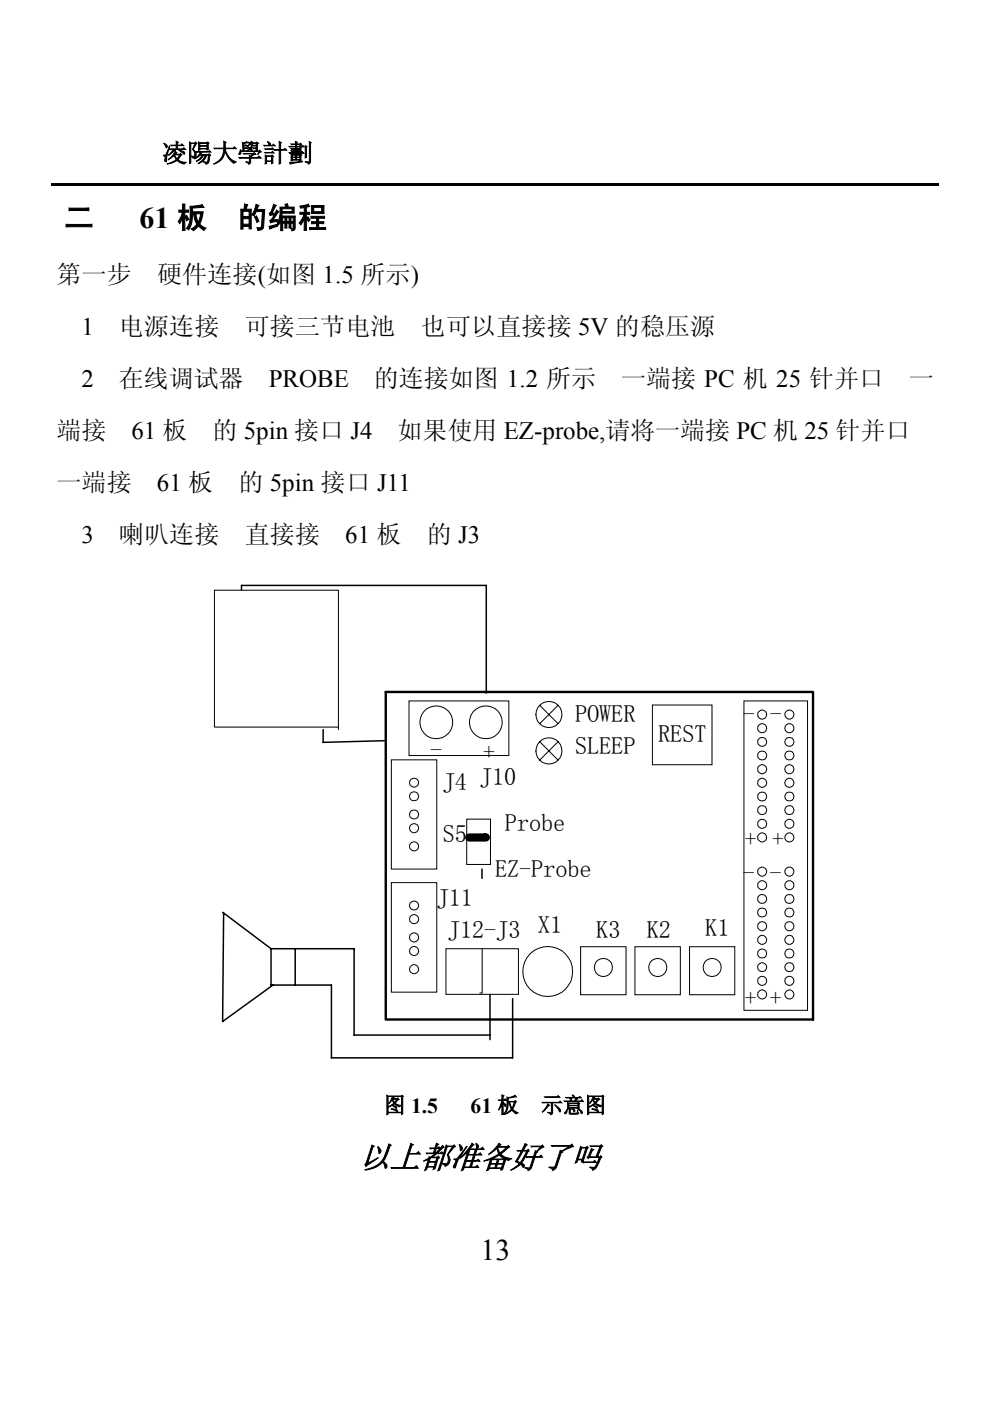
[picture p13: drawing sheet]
<svg xmlns="http://www.w3.org/2000/svg" width="210mm" height="297mm" viewBox="0 0 210 297" stroke-linecap="round" stroke-linejoin="round" font-family="sans-serif">
<defs><g id="words">
<text font-size="6.7" x="76.2" y="247.6">以上都准备好了吗</text>
<g font-size="6.3">
<text x="13.6" y="48.3">二</text>
<text x="29.6" y="48.3">61 板</text>
<text x="50.3" y="48.3">的编程</text>
<text x="101.9" y="267.1">13</text>
</g>
<g font-size="5.3">
<text x="34.4" y="34.3">凌陽大學計劃</text>
<text x="12" y="60.1">第一步</text>
<text x="33.3" y="60.1">硬件连接(如图 1.5 所示)</text>
<text x="17.3" y="71.1">1</text>
<text x="25.2" y="71.1">电源连接</text>
<text x="51.9" y="71.1">可接三节电池</text>
<text x="89.2" y="71.1">也可以直接接 5V 的稳压源</text>
<text x="17.3" y="82.1">2</text>
<text x="25.2" y="82.1">在线调试器</text>
<text x="57" y="82.1">PROBE</text>
<text x="79.3" y="82.1">的连接如图 1.2 所示</text>
<text x="131.7" y="82.1">一端接 PC 机 25 针并口</text>
<text x="192.7" y="82.1">一</text>
<text x="12" y="93.1">端接</text>
<text x="27.9" y="93.1">61 板</text>
<text x="45" y="93.1">的 5pin 接口 J4</text>
<text x="84.3" y="93.1">如果使用 EZ-probe,请将一端接 PC 机 25 针并口</text>
<text x="12" y="104.1">一端接</text>
<text x="33.3" y="104.1">61 板</text>
<text x="50.5" y="104.1">的 5pin 接口 J11</text>
<text x="17.3" y="115.1">3</text>
<text x="25.2" y="115.1">喇叭连接</text>
<text x="51.9" y="115.1">直接接</text>
<text x="73.2" y="115.1">61 板</text>
<text x="90.5" y="115.1">的 J3</text>
</g>
<g font-size="5.1">
<text x="121.9" y="153">POWER</text>
<text x="157.5" y="153.1">- -</text>
<text x="91.2" y="160.8">-</text>
<text x="102.3" y="161.2">+</text>
<text x="121.9" y="159.8">SLEEP</text>
<text x="139.6" y="157.4">REST</text>
<text x="93.9" y="167.5">J4 J10</text>
<text x="93.9" y="178.5">S5</text>
<text x="107.1" y="176.2">Probe</text>
<text x="157.8" y="179.7">+ +</text>
<text x="105" y="186">EZ-Probe</text>
<text x="157.5" y="186.8">- -</text>
<text x="92.6" y="192">J11</text>
<text x="114.1" y="197.8">X1</text>
<text x="95" y="198.8">J12-J3</text>
<text x="126.4" y="198.8">K3</text>
<text x="137.1" y="198.9">K2</text>
<text x="149.5" y="198.4">K1</text>
<text x="157.8" y="213.2">+ +</text>
</g>
<g font-size="4.6">
<text x="81.4" y="235.9">图 1.5</text>
<text x="99.8" y="235.9">61 板</text>
<text x="114.7" y="235.9">示意图</text>
</g>
</g></defs>
<path d="M10.9 38.8h188.2v.5h-188.2z" fill="#000"/>
<path d="M51.2 125.1v-1h51.9v22.9M68.5 154.7v2.7l13.2-.4M47.2 193.4l10.3 7.7M47.4 193.6l-.2 23 10.7-7.7M57.5 201.1h5.1v7.8h-5.1z" fill="none" stroke="#000" stroke-width=".32"/>
<path d="M71.8 154.2h-26.3v-29.1h26.3v29.6" fill="none" stroke="#000" stroke-width=".21"/>
<path d="M81.8 146.7h90.6v69.5h-90.6z" fill="none" stroke="#000" stroke-width=".51"/>
<path d="M138.3 149.5h12.7v12.6h-12.7z" fill="#fff" stroke="#000" stroke-width=".21"/>
<circle cx="116.4" cy="151.5" r="2.78" fill="#fff"/>
<g fill="none" stroke="#000" stroke-width=".21">
<path d="M114.4 149.5l3.9 3.9M118.3 149.5l-3.9 3.9"/>
<circle cx="116.4" cy="151.5" r="2.78"/>
</g>
<circle cx="116.4" cy="159.2" r="2.78" fill="#fff"/>
<g fill="none" stroke="#000" stroke-width=".21">
<path d="M114.4 157.2l3.9 4M118.3 157.2l-3.9 4"/>
<circle cx="116.4" cy="159.2" r="2.78"/>
</g>
<g fill="#fff" stroke="#000" stroke-width=".21">
<path d="M146.2 200.7h9.6v10.2h-9.6z"/>
<path d="M123.1 200.7h9.6v10.2h-9.6z"/>
<path d="M134.6 200.7h9.7v10.2h-9.7z"/>
<path d="M83 161.1h9.6v23.2h-9.6z"/>
<path d="M86.7 148.6h21.2v11.6h-21.2z"/>
<path d="M157.7 148.6h13.5v65.6h-13.5z"/>
<path d="M83 187.1h9.6v23.3h-9.6z"/>
<path d="M99 173.7h5v9.6h-5z"/>
</g>
<g fill="#fff" stroke="#000" stroke-width=".21">
<circle cx="151" cy="205.1" r="1.92"/>
<circle cx="127.9" cy="205.1" r="1.91"/>
<circle cx="139.5" cy="205.1" r="1.92"/>
<circle cx="88.8" cy="167.9" r=".95"/>
<circle cx="88.8" cy="164" r=".95"/>
<circle cx="87.8" cy="165.9" r=".96"/>
<circle cx="87.8" cy="179.4" r=".97"/>
<circle cx="87.8" cy="175.6" r=".97"/>
<circle cx="87.8" cy="172.7" r=".97"/>
<circle cx="87.8" cy="168.9" r=".97"/>
<circle cx="103" cy="153.2" r="3.5"/>
<circle cx="92.5" cy="153.1" r="3.5"/>
<circle cx="116.2" cy="206" r="5.3"/>
<circle cx="167.4" cy="174.7" r=".97"/>
<circle cx="167.4" cy="168.9" r=".97"/>
<circle cx="167.4" cy="166" r=".97"/>
<circle cx="167.4" cy="163.1" r=".97"/>
<circle cx="167.4" cy="160.2" r=".97"/>
<circle cx="167.3" cy="157.3" r=".96"/>
<circle cx="167.4" cy="154.4" r=".98"/>
<circle cx="161.6" cy="174.7" r=".96"/>
<circle cx="161.6" cy="168.9" r=".96"/>
<circle cx="161.6" cy="166" r=".96"/>
<circle cx="161.6" cy="163.1" r=".96"/>
<circle cx="161.6" cy="160.2" r=".96"/>
<circle cx="161.6" cy="157.3" r=".94"/>
<circle cx="161.6" cy="154.4" r=".96"/>
<circle cx="167.4" cy="171.8" r=".97"/>
<circle cx="161.6" cy="171.8" r=".96"/>
<circle cx="167.4" cy="177.5" r=".97"/>
<circle cx="161.6" cy="177.5" r=".96"/>
<circle cx="167.4" cy="151.5" r=".97"/>
<circle cx="161.6" cy="151.5" r=".96"/>
<circle cx="167.4" cy="208" r=".97"/>
<circle cx="167.4" cy="202.2" r=".98"/>
<circle cx="167.4" cy="199.3" r=".97"/>
<circle cx="167.4" cy="196.4" r=".97"/>
<circle cx="167.4" cy="193.5" r=".97"/>
<circle cx="167.4" cy="190.6" r=".97"/>
<circle cx="167.4" cy="187.7" r=".97"/>
<circle cx="161.6" cy="208" r=".96"/>
<circle cx="161.6" cy="202.2" r=".96"/>
<circle cx="161.6" cy="199.3" r=".96"/>
<circle cx="161.6" cy="196.4" r=".96"/>
<circle cx="161.6" cy="193.5" r=".96"/>
<circle cx="161.6" cy="190.6" r=".96"/>
<circle cx="161.6" cy="187.7" r=".96"/>
<circle cx="167.4" cy="205.1" r=".97"/>
<circle cx="161.6" cy="205.1" r=".96"/>
<circle cx="167.4" cy="210.8" r=".97"/>
<circle cx="161.6" cy="210.8" r=".96"/>
<circle cx="167.4" cy="184.8" r=".97"/>
<circle cx="161.6" cy="184.8" r=".96"/>
<circle cx="88.8" cy="193.9" r=".95"/>
<circle cx="88.8" cy="190" r=".95"/>
<circle cx="87.8" cy="192" r=".97"/>
<circle cx="87.8" cy="205.5" r=".97"/>
<circle cx="87.8" cy="201.6" r=".97"/>
<circle cx="87.8" cy="198.8" r=".97"/>
<circle cx="87.8" cy="194.9" r=".97"/>
</g>
<path d="M103 177.5l-3.5 .1" fill="none" stroke="#000" stroke-width="1.7"/>
<path d="M102.2 184.3v1.9" fill="none" stroke="#000" stroke-width=".32"/>
<path d="M94.6 201.1h15.3v9.7h-15.3z" fill="#fff" stroke="#000" stroke-width=".21"/>
<path d="M102.2 201.1v9.4h-.5" fill="none" stroke="#000" stroke-width=".21"/>
<path d="M62.6 201.1h12.5v18.4h28.8M62.6 208.9h7.7v15.4h38.4v-12.6M103.9 210.8v9.6" fill="none" stroke="#000" stroke-width=".32"/>
<use href="#words"/>
</svg>
